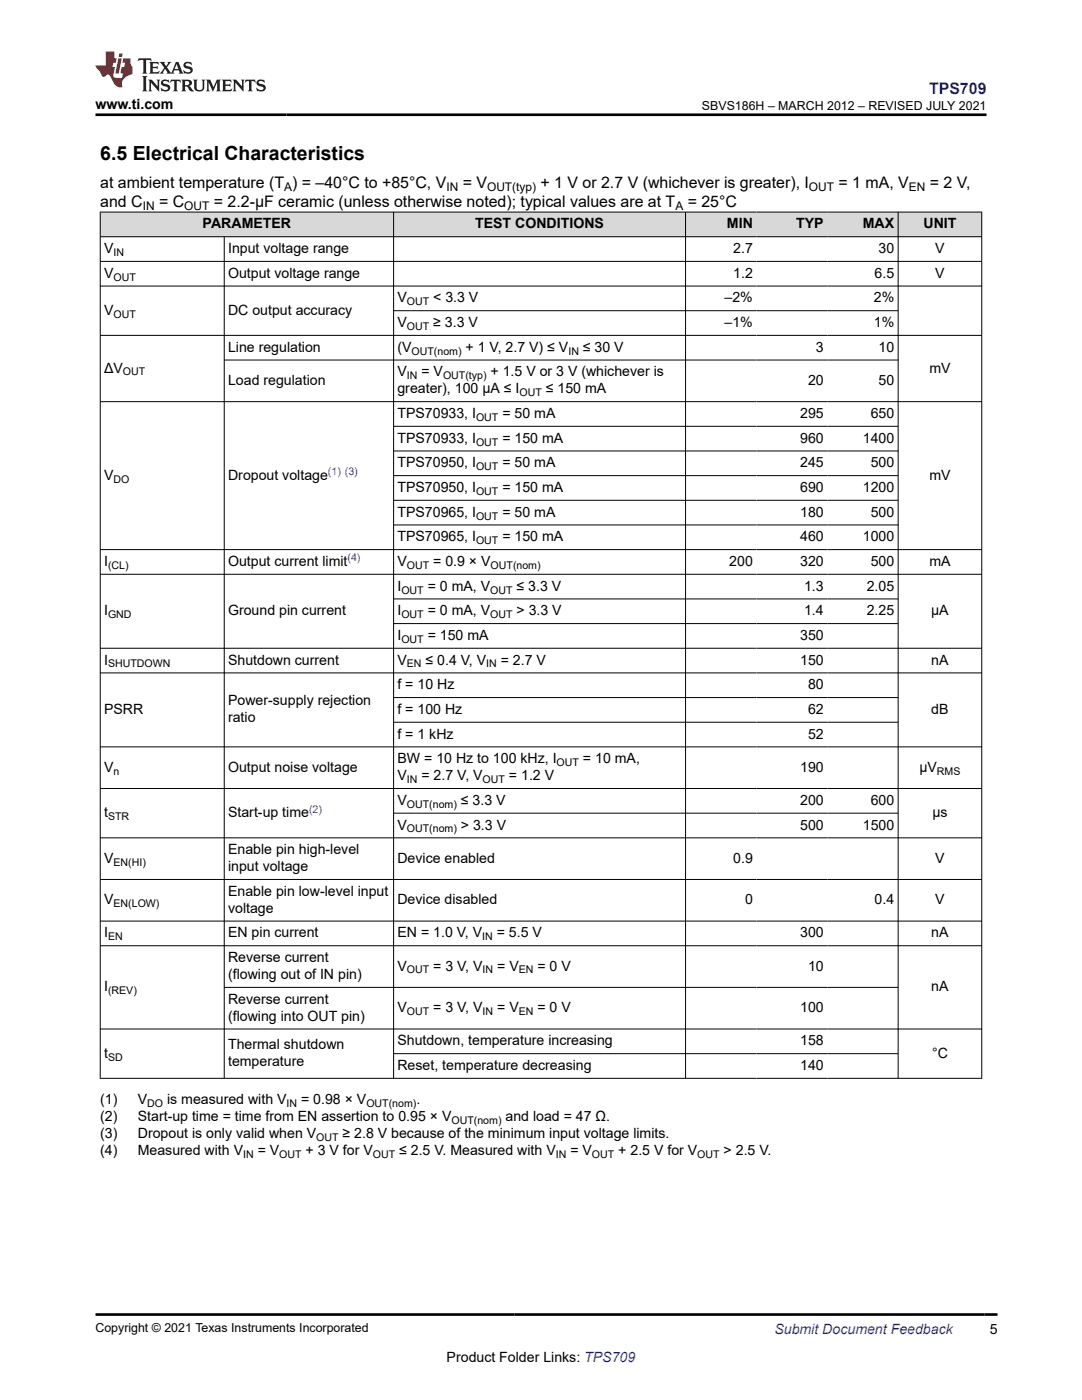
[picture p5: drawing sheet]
<svg xmlns="http://www.w3.org/2000/svg" width="216mm" height="279mm" viewBox="0 0 216 279" stroke-linecap="round" stroke-linejoin="round" font-family="sans-serif">
<defs><g id="words">
<text font-size="3.9" x="20" y="32">6.5 Electrical Characteristics</text>
<text font-size="3.2" fill="#00f" x="185.4" y="18.7">TPS709</text>
<g font-size="3.2">
<text x="20" y="41.3">and C</text>
<text x="20" y="37.5">at ambient temperature (T ) = –40°C to +85°C, V</text>
<text x="31.7" y="41.3">= C</text>
<text x="42.7" y="41.3">= 2.2-μF ceramic (unless otherwise noted); typical values are at T</text>
<text x="92.3" y="37.5">= V</text>
<text x="107.9" y="37.5">+ 1 V or 2.7 V (whichever is greater), I</text>
<text x="137.2" y="41.3">= 25°C</text>
<text x="167.3" y="37.5">= 1 mA, V</text>
<text x="185.5" y="37.5">= 2 V,</text>
</g>
<g font-size="2.8">
<text x="19" y="21.8">www.ti.com</text>
<text x="40.4" y="45.6">PARAMETER</text>
<text x="94.8" y="45.6">TEST CONDITIONS</text>
<text x="145.1" y="45.6">MIN</text>
<text x="158.9" y="45.6">TYP</text>
<text x="172.2" y="45.6">MAX</text>
<text x="184.3" y="45.6">UNIT</text>
<text x="20.8" y="50.5">V</text>
<text x="45.5" y="50.5">Input voltage range</text>
<text x="146.3" y="50.5">2.7</text>
<text x="175.3" y="50.5">30</text>
<text x="186.6" y="50.5">V</text>
<text x="20.8" y="55.4">V</text>
<text x="45.5" y="55.4">Output voltage range</text>
<text x="146.3" y="55.4">1.2</text>
<text x="174.5" y="55.4">6.5</text>
<text x="186.6" y="55.4">V</text>
<text x="20.8" y="62.8">V</text>
<text x="45.5" y="62.8">DC output accuracy</text>
<text x="79.3" y="60.4">V</text>
<text x="79.3" y="65.3">V</text>
<text x="86.4" y="60.4">&lt; 3.3 V</text>
<text x="86.4" y="65.3">≥ 3.3 V</text>
<text x="144.6" y="60.4">–2%</text>
<text x="144.6" y="65.3">–1%</text>
<text x="174.4" y="60.4">2%</text>
<text x="174.4" y="65.3">1%</text>
<text x="45.5" y="70.2">Line regulation</text>
<text x="79.3" y="70.2">(V</text>
<text x="92.9" y="70.2">+ 1 V, 2.7 V) ≤ V</text>
<text x="116.3" y="70.2">≤ 30 V</text>
<text x="162.8" y="70.2">3</text>
<text x="175.3" y="70.2">10</text>
<text x="20.8" y="74.4">ΔV</text>
<text x="45.5" y="76.8">Load regulation</text>
<text x="79.3" y="75.1">V</text>
<text x="84.1" y="75.1">= V</text>
<text x="97.9" y="75.1">+ 1.5 V or 3 V (whichever is</text>
<text x="161.2" y="76.8">20</text>
<text x="175.3" y="76.8">50</text>
<text x="185.4" y="74.4">mV</text>
<text x="79.3" y="83.4">TPS70933, I</text>
<text x="79.3" y="78.5">greater), 100 µA ≤ I</text>
<text x="100.2" y="83.4">= 50 mA</text>
<text x="108.9" y="78.5">≤ 150 mA</text>
<text x="159.7" y="83.4">295</text>
<text x="173.7" y="83.4">650</text>
<text x="79.3" y="88.4">TPS70933, I</text>
<text x="100.2" y="88.4">= 150 mA</text>
<text x="159.7" y="88.4">960</text>
<text x="172.2" y="88.4">1400</text>
<text x="20.8" y="95.7">V</text>
<text x="45.5" y="95.7">Dropout voltage</text>
<text x="79.3" y="93.3">TPS70950, I</text>
<text x="100.2" y="93.3">= 50 mA</text>
<text x="159.7" y="93.3">245</text>
<text x="173.7" y="93.3">500</text>
<text x="185.4" y="95.7">mV</text>
<text x="79.3" y="98.2">TPS70950, I</text>
<text x="100.2" y="98.2">= 150 mA</text>
<text x="159.7" y="98.2">690</text>
<text x="172.2" y="98.2">1200</text>
<text x="79.3" y="103.1">TPS70965, I</text>
<text x="100.2" y="103.1">= 50 mA</text>
<text x="159.7" y="103.1">180</text>
<text x="173.7" y="103.1">500</text>
<text x="20.8" y="113">I</text>
<text x="45.5" y="113">Output current limit</text>
<text x="79.3" y="108">TPS70965, I</text>
<text x="79.3" y="113">V</text>
<text x="86.4" y="113">= 0.9 × V</text>
<text x="100.2" y="108">= 150 mA</text>
<text x="145.5" y="113">200</text>
<text x="159.7" y="108">460</text>
<text x="159.7" y="113">320</text>
<text x="172.2" y="108">1000</text>
<text x="173.7" y="113">500</text>
<text x="185.4" y="113">mA</text>
<text x="79.3" y="117.9">I</text>
<text x="85.3" y="117.9">= 0 mA, V</text>
<text x="103.1" y="117.9">≤ 3.3 V</text>
<text x="160.4" y="117.9">1.3</text>
<text x="173" y="117.9">2.05</text>
<text x="20.8" y="122.8">I</text>
<text x="45.5" y="122.8">Ground pin current</text>
<text x="79.3" y="122.8">I</text>
<text x="85.3" y="122.8">= 0 mA, V</text>
<text x="103.1" y="122.8">&gt; 3.3 V</text>
<text x="160.4" y="122.8">1.4</text>
<text x="173" y="122.8">2.25</text>
<text x="185.8" y="122.8">µA</text>
<text x="79.3" y="127.7">I</text>
<text x="85.3" y="127.7">= 150 mA</text>
<text x="159.7" y="127.7">350</text>
<text x="20.8" y="132.6">I</text>
<text x="45.5" y="132.6">Shutdown current</text>
<text x="79.3" y="132.6">V</text>
<text x="79.3" y="137.6">f = 10 Hz</text>
<text x="84.9" y="132.6">≤ 0.4 V, V</text>
<text x="99.9" y="132.6">= 2.7 V</text>
<text x="159.7" y="132.6">150</text>
<text x="161.2" y="137.6">80</text>
<text x="185.8" y="132.6">nA</text>
<text x="20.8" y="142.5">PSRR</text>
<text x="45.5" y="140.8">Power-supply rejection</text>
<text x="79.3" y="142.5">f = 100 Hz</text>
<text x="161.2" y="142.5">62</text>
<text x="185.8" y="142.5">dB</text>
<text x="45.5" y="144.2">ratio</text>
<text x="79.3" y="147.4">f = 1 kHz</text>
<text x="161.2" y="147.4">52</text>
<text x="20.8" y="154">V</text>
<text x="45.5" y="154">Output noise voltage</text>
<text x="79.3" y="155.7">V</text>
<text x="79.3" y="152.3">BW = 10 Hz to 100 kHz, I</text>
<text x="84.1" y="155.7">= 2.7 V, V</text>
<text x="101.6" y="155.7">= 1.2 V</text>
<text x="116.3" y="152.3">= 10 mA,</text>
<text x="159.7" y="154">190</text>
<text x="183.5" y="154">μV</text>
<text x="79.3" y="160.6">V</text>
<text x="92" y="160.6">≤ 3.3 V</text>
<text x="159.7" y="160.6">200</text>
<text x="173.7" y="160.6">600</text>
<text x="20.8" y="163.1">t</text>
<text x="45.5" y="163.1">Start-up time</text>
<text x="79.3" y="165.6">V</text>
<text x="92" y="165.6">&gt; 3.3 V</text>
<text x="159.7" y="165.6">500</text>
<text x="172.2" y="165.6">1500</text>
<text x="186" y="163.1">µs</text>
<text x="20.8" y="172.2">V</text>
<text x="45.5" y="170.5">Enable pin high-level</text>
<text x="45.5" y="173.9">input voltage</text>
<text x="79.3" y="172.2">Device enabled</text>
<text x="146.3" y="172.2">0.9</text>
<text x="186.6" y="172.2">V</text>
<text x="45.5" y="178.8">Enable pin low-level input</text>
<text x="20.8" y="180.5">V</text>
<text x="45.5" y="182.2">voltage</text>
<text x="79.3" y="180.5">Device disabled</text>
<text x="148.7" y="180.5">0</text>
<text x="174.5" y="180.5">0.4</text>
<text x="186.6" y="180.5">V</text>
<text x="20.8" y="187.1">I</text>
<text x="45.5" y="187.1">EN pin current</text>
<text x="79.3" y="187.1">EN = 1.0 V, V</text>
<text x="99.1" y="187.1">= 5.5 V</text>
<text x="159.7" y="187.1">300</text>
<text x="185.8" y="187.1">nA</text>
<text x="20.8" y="197.9">I</text>
<text x="45.5" y="192">Reverse current</text>
<text x="45.5" y="195.4">(flowing out of IN pin)</text>
<text x="79.3" y="193.7">V</text>
<text x="86.4" y="193.7">= 3 V, V</text>
<text x="99.2" y="193.7">= V</text>
<text x="107.2" y="193.7">= 0 V</text>
<text x="161.2" y="193.7">10</text>
<text x="185.8" y="197.9">nA</text>
<text x="45.5" y="200.3">Reverse current</text>
<text x="45.5" y="203.7">(flowing into OUT pin)</text>
<text x="79.3" y="202">V</text>
<text x="86.4" y="202">= 3 V, V</text>
<text x="99.2" y="202">= V</text>
<text x="107.2" y="202">= 0 V</text>
<text x="159.7" y="202">100</text>
<text x="45.5" y="209.4">Thermal shutdown</text>
<text x="79.3" y="208.6">Shutdown, temperature increasing</text>
<text x="159.7" y="208.6">158</text>
<text x="20.8" y="211.1">t</text>
<text x="45.5" y="212.8">temperature</text>
<text x="79.3" y="213.6">Reset, temperature decreasing</text>
<text x="159.7" y="213.6">140</text>
<text x="186" y="211.1">°C</text>
<text x="20" y="220.4">(1)</text>
<text x="27.5" y="220.4">V</text>
<text x="33.3" y="220.4">is measured with V</text>
<text x="60.1" y="220.4">= 0.98 × V</text>
<text x="83.1" y="220.4">.</text>
<text x="20" y="227.1">(3)</text>
<text x="20" y="223.7">(2)</text>
<text x="27.5" y="223.7">Start-up time = time from EN assertion to 0.95 × V</text>
<text x="27.5" y="227.1">Dropout is only valid when V</text>
<text x="68.4" y="227.1">≥ 2.8 V because of the minimum input voltage limits.</text>
<text x="100.9" y="223.7">and load = 47 Ω.</text>
<text x="20" y="230.5">(4)</text>
<text x="27.5" y="230.5">Measured with V</text>
<text x="51.4" y="230.5">= V</text>
<text x="61" y="230.5">+ 3 V for V</text>
<text x="79.6" y="230.5">≤ 2.5 V. Measured with V</text>
<text x="113.8" y="230.5">= V</text>
<text x="123.4" y="230.5">+ 2.5 V for V</text>
<text x="144.4" y="230.5">&gt; 2.5 V.</text>
<text x="197.5" y="266.1">5</text>
<text x="89.1" y="271.7">Product Folder Links: TPS709</text>
</g>
<text font-size="2.8" fill="#00f" x="154.5" y="266.2">Submit Document Feedback</text>
<g font-size="2.5">
<text x="140.1" y="21.9">SBVS186H – MARCH 2012 – REVISED JULY 2021</text>
<text x="19" y="265.9">Copyright © 2021 Texas Instruments Incorporated</text>
</g>
<g font-size="2.4">
<text x="28.5" y="41.9">IN</text>
<text x="36.8" y="41.9">OUT</text>
<text x="56.7" y="38.1">A</text>
<text x="89.1" y="38.1">IN</text>
<text x="97.2" y="38.1">OUT(typ)</text>
<text x="134.8" y="41.9">A</text>
<text x="161.4" y="38.1">OUT</text>
<text x="181.4" y="38.1">EN</text>
</g>
<g font-size="2.1">
<text x="22.6" y="51.1">IN</text>
<text x="22.6" y="56">OUT</text>
<text x="22.6" y="63.4">OUT</text>
<text x="81.2" y="60.9">OUT</text>
<text x="81.2" y="65.8">OUT</text>
<text x="82.1" y="70.8">OUT(nom)</text>
<text x="113.4" y="70.8">IN</text>
<text x="24.5" y="74.9">OUT</text>
<text x="81.2" y="75.7">IN</text>
<text x="88.4" y="75.7">OUT(typ)</text>
<text x="95" y="84">OUT</text>
<text x="103.7" y="79.1">OUT</text>
<text x="95" y="88.9">OUT</text>
<text x="95" y="93.8">OUT</text>
<text x="22.6" y="96.3">DO</text>
<text x="95" y="98.8">OUT</text>
<text x="95" y="103.7">OUT</text>
<text x="21.6" y="113.5">(CL)</text>
<text x="81.2" y="113.5">OUT</text>
<text x="95" y="108.6">OUT</text>
<text x="97.9" y="113.5">OUT(nom)</text>
<text x="80.1" y="118.4">OUT</text>
<text x="97.8" y="118.4">OUT</text>
<text x="21.6" y="123.4">GND</text>
<text x="80.1" y="123.4">OUT</text>
<text x="97.8" y="123.4">OUT</text>
<text x="80.1" y="128.3">OUT</text>
<text x="21.6" y="133.2">SHUTDOWN</text>
<text x="81.2" y="133.2">EN</text>
<text x="97" y="133.2">IN</text>
<text x="22.6" y="154.6">n</text>
<text x="111.1" y="152.9">OUT</text>
<text x="187" y="154.6">RMS</text>
<text x="81.2" y="161.2">OUT(nom)</text>
<text x="81.2" y="156.3">IN</text>
<text x="96.3" y="156.3">OUT</text>
<text x="21.6" y="163.7">STR</text>
<text x="81.2" y="166.1">OUT(nom)</text>
<text x="22.6" y="172.7">EN(HI)</text>
<text x="22.6" y="181">EN(LOW)</text>
<text x="21.6" y="187.7">EN</text>
<text x="96.2" y="187.7">IN</text>
<text x="81.2" y="194.3">OUT</text>
<text x="96.3" y="194.3">IN</text>
<text x="103.5" y="194.3">EN</text>
<text x="21.6" y="198.4">(REV)</text>
<text x="81.2" y="202.6">OUT</text>
<text x="96.3" y="202.6">IN</text>
<text x="103.5" y="202.6">EN</text>
<text x="21.6" y="211.7">SD</text>
<text x="29.4" y="220.9">DO</text>
<text x="57.2" y="220.9">IN</text>
<text x="73.1" y="220.9">OUT(nom)</text>
<text x="63.1" y="227.7">OUT</text>
<text x="90.1" y="224.3">OUT(nom)</text>
<text x="48.5" y="231.1">IN</text>
<text x="55.7" y="231.1">OUT</text>
<text x="74.4" y="231.1">OUT</text>
<text x="110.9" y="231.1">IN</text>
<text x="118.1" y="231.1">OUT</text>
<text x="139.1" y="231.1">OUT</text>
</g>
<g font-size="2.1" fill="#00f">
<text x="65.4" y="94.8">(1) (3)</text>
<text x="69.4" y="112">(4)</text>
<text x="61.7" y="162.2">(2)</text>
</g>
</g></defs>
<g fill="#d8d8d8">
<path d="M20 42.3h175.9v4.9h-175.9z" fill-rule="evenodd"/>
<path d="M20.1 42.4h58.4v4.8h-58.4z" fill-rule="evenodd"/>
<path d="M78.6 42.4h58.1v4.8h-58.1z" fill-rule="evenodd"/>
<path d="M136.9 42.4h14v4.8h-14z" fill-rule="evenodd"/>
<path d="M150.9 42.4h14.2v4.8h-14.2z" fill-rule="evenodd"/>
<path d="M165.1 42.4h14.1v4.8h-14.1z" fill-rule="evenodd"/>
<path d="M179.3 42.4h16.5v4.8h-16.5z" fill-rule="evenodd"/>
</g>
<g fill="none" stroke="#000" stroke-width=".2">
<path d="M19.9 42.3h176.1M19.9 47.2h176.1M19.9 52.2h176.1M19.9 57.1h176.1M20 42.3v173M44.7 47.2v168.1M78.5 42.3v173M136.8 42.3v173M179.2 42.3v173M195.9 42.3v173M19.9 66.9h176.1M44.7 71.9h134.6"/>
<path d="M78.5 62h100.8M19.9 80.2h176.1M78.5 85.1h100.8M78.5 90h100.8M78.5 94.9h100.8M78.5 99.8h100.8M19.9 109.7h176.1M19.9 114.6h176.1M78.5 104.8h100.8M78.5 119.5h100.8M19.9 129.4h176.1M19.9 134.3h176.1"/>
<path d="M78.5 124.5h100.8M78.5 139.2h100.8M19.9 149.1h176.1M19.9 157.4h176.1M78.5 144.1h100.8M19.9 167.2h176.1M19.9 175.5h176.1M78.5 162.3h100.8M19.9 183.8h176.1M19.9 188.7h176.1M44.7 197.1h134.6M19.9 205.4h176.1"/>
<path d="M19.9 215.2h176.1M78.5 210.3h100.8"/>
</g>
<path d="M27.7 11.6l-.2 .6 .5-.2h.6v.1v2.2l-.2 .4h1l-.2-.4v-2.2v-.1h.5l.5 .2-.1-.6zM29.8 12.4l.2 .3v1.6l-.2 .4h1.9l.1-.6a1.08 1.08 0 0 1-1.3 .2v-.7h.6l.4 .2v-.7l-.4 .2h-.6v-.5l.2-.2a1 1 0 0 1 1 .3l-.1-.5zM31.8 12.4l1 1.1-1 1.2h.9l-.2-.2 .4-.8 .5 .8-.2 .2h1.6l-.2-.2 .1-.5h1l.1 .5-.1 .2h.9l-.2-.4-.8-1.9h-.5l-1 2.1-.8-1.1 .9-1h-.8l.2 .2-.5 .6-.3-.6 .1-.2zM35.2 12.8l.4 1h-.8zM36.8 12.5a.65 .65 0 0 0-.2 .7 .65 .65 0 0 0 .6 .5l.7 .1 .1 .3a.79 .79 0 0 1-.7 .4 .79 .79 0 0 1-.7-.5l.1 .7 .2-.1a.93 .93 0 0 0 1.1 0 .93 .93 0 0 0 .4-.9 1.46 1.46 0 0 0-1.2-.6l-.1-.3a1.09 1.09 0 0 1 1.2 .2l-.2-.6-.1 .1-.6-.2zM28.4 15.2l.2 .4v2.2l-.2 .4h1l-.2-.4v-2.2l.2-.4zM29.6 15.9l.2 .4v1.5l-.2 .4h.8l-.3-.4v-1.3l1.7 1.8v-2l.2-.4h-.8l.2 .2 .1 1.1-1.2-1.3zM32.3 16a.65 .65 0 0 0-.2 .8 .65 .65 0 0 0 .7 .4l.6 .2 .1 .2a.79 .79 0 0 1-.7 .4 .79 .79 0 0 1-.7-.5l.1 .7 .2-.1a.93 .93 0 0 0 1.1 .1 .93 .93 0 0 0 .4-1 1.46 1.46 0 0 0-1.2-.5l-.1-.4a1.09 1.09 0 0 1 1.2 .2l-.2-.6-.1 .1-.6-.1zM34.1 15.9l-.1 .6a.63 .63 0 0 1 .7-.3l.1 1.6-.3 .4h1l-.2-.4v-1.6a.66 .66 0 0 1 .8 .3l-.1-.6zM36.2 15.9l.2 .4v1.5l-.2 .4h.9l-.2-.2v-.7h.5l.1 .2a.79 .79 0 0 0 1.2 .6l-1-.9a.61 .61 0 0 0 .6-.6 .61 .61 0 0 0-.5-.7zM36.9 16.2h.2a.47 .47 0 0 1 .5 .1 .47 .47 0 0 1 .1 .5l-.2 .1-.6 .1zM38.5 15.9l.2 .2a2.27 2.27 0 0 0 .4 2 1.04 1.04 0 0 0 1.7-.7v-1.3l.2-.2h-.8l.2 .4v1.1a.6 .6 0 0 1-.6 .6 .6 .6 0 0 1-.6-.6v-1.1l.3-.4zM41.1 15.9l.2 .4v1.5l-.2 .4h.7l-.2-.4v-1.4l.9 1.9 .8-1.9v1.4l-.2 .4h1l-.3-.4v-1.5l.3-.4h-.8l-.7 1.5-.7-1.5zM44.3 15.9l.2 .4v1.5l-.2 .4h1.9l.1-.6a1.09 1.09 0 0 1-1.3 .2v-.7h.6l.4 .2v-.6l-.4 .2h-.6v-.6l.2-.1a1.01 1.01 0 0 1 1 .3l-.1-.6zM46.4 15.9l.3 .4v1.5l-.3 .4h.8l-.2-.4v-1.3l1.6 1.8v-2l.2-.4h-.7l.2 .2v1.1l-1.2-1.3zM49 15.9l-.1 .6a.63 .63 0 0 1 .8-.3v1.6l-.3 .4h1l-.2-.4v-1.6a.66 .66 0 0 1 .8 .3l-.1-.6zM51.4 16a.65 .65 0 0 0-.2 .8 .65 .65 0 0 0 .6 .4l.6 .2 .2 .2a.79 .79 0 0 1-.8 .4 .79 .79 0 0 1-.6-.5l.1 .7 .2-.1a.93 .93 0 0 0 1 .1 .93 .93 0 0 0 .5-1 1.46 1.46 0 0 0-1.3-.5l-.1-.4a1.09 1.09 0 0 1 1.3 .2l-.2-.6-.2 .1-.5-.1z" fill="#231f20"/>
<path d="M21.1 10.3v2.7h-2.1l.1 .4 .9 1a.95 .95 0 0 0 .9 .9 .59 .59 0 0 1 .6-.4 .59 .59 0 0 1 .5 .3l.4 .8a1.59 1.59 0 0 0 2.1 1.4 1.61 1.61 0 0 1 1-2.3l1-.3-.1-1.5a1.59 1.59 0 0 1-.4-1.7h-1.4l-.2 .9h.5l-.1 .9h-.5l-.2 .9v.3l.4 .1-.2 .9h-.6a.73 .73 0 0 1-1.1-.7l.3-1.5h-.5l.2-.9h.5l.2-.9h-.5v-1.3zM23.6 11.6l-.6 3.1h.7l.6-3.1zM23.8 10.7l-.1 .6h.7l.1-.6z" fill="#ed1c24"/>
<path d="M19 22.9h177.8M19.1 262.3h179.9" fill="none" stroke="#000" stroke-width=".53"/>
<use href="#words"/>
</svg>
